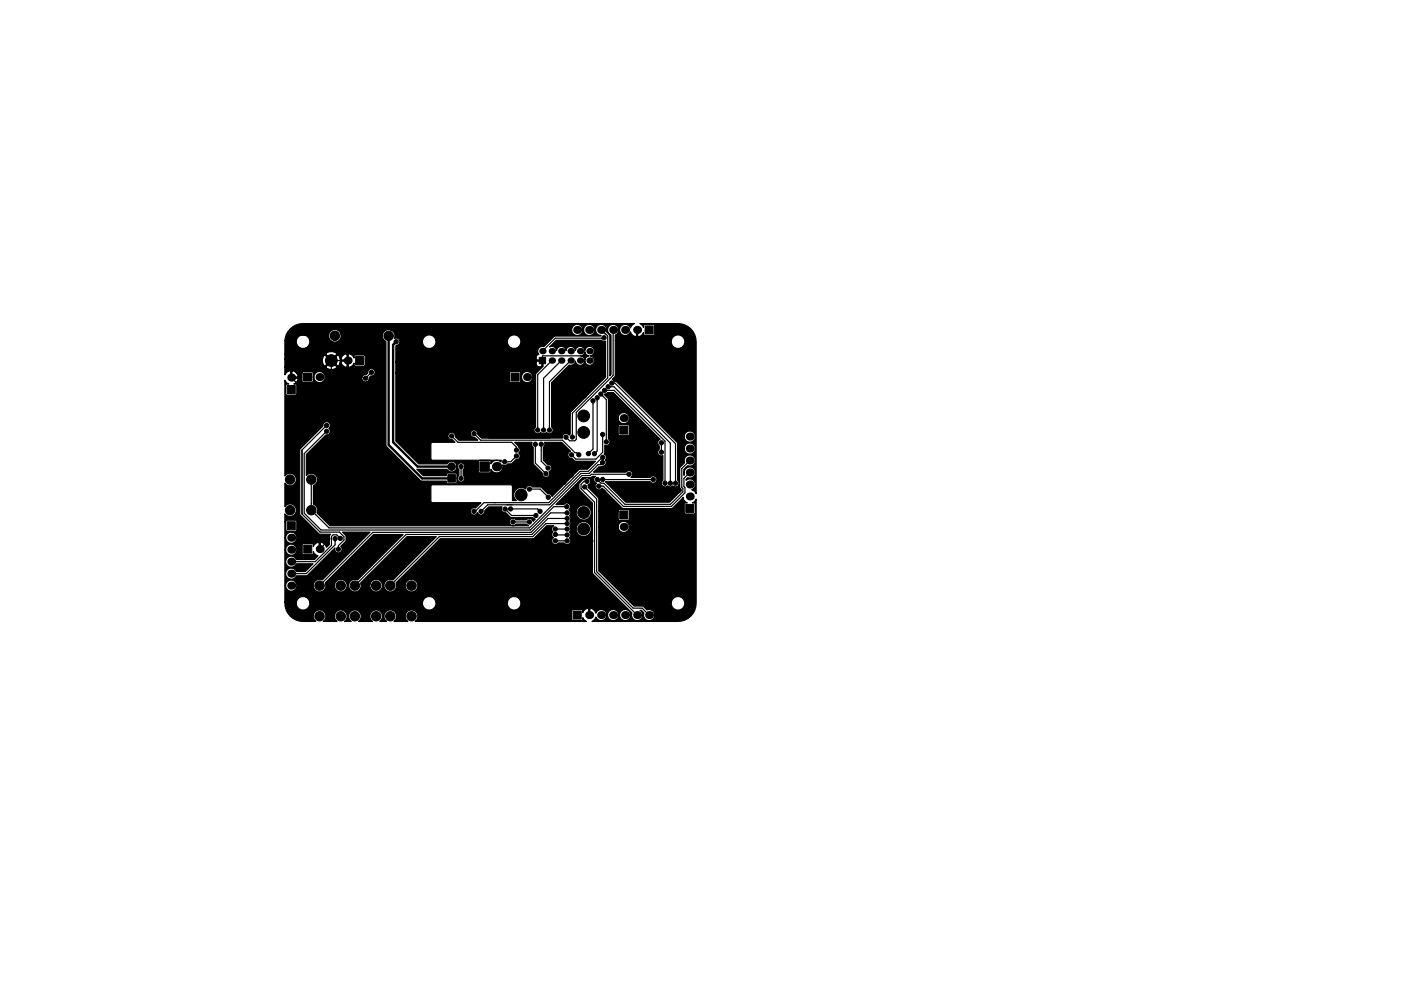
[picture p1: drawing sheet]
<svg xmlns="http://www.w3.org/2000/svg" width="297mm" height="210mm" viewBox="0 0 297 210" stroke-linecap="round" stroke-linejoin="round" font-family="sans-serif">
<g fill="#000" stroke="#000" stroke-width=".21">
<path d="M64.4 79.1h1.7v1.7h-1.7zM75.4 75.6h1.7v1.7h-1.7zM108.4 79.1h1.7v1.7h-1.7zM114.3 75.8h1.4v1.4h-1.4zM136.8 69.1h1.7v1.7h-1.7zM60.9 81.8h1.7v1.7h-1.7zM101.8 98h2v2h-2zM131.4 90.4h1.7v1.7h-1.7zM60.9 110.7h1.7v1.7h-1.7zM64.4 115.6h1.7v1.7h-1.7zM95 100.7h1.5v1.6h-1.5zM131.4 108.4h1.7v1.7h-1.7z"/>
<path d="M145.4 107h1.7v1.7h-1.7zM121.5 129.6h1.7v1.7h-1.7z"/>
<circle cx="70.3" cy="76.5" r="1.25"/>
<circle cx="71" cy="71.2" r="1"/>
<circle cx="78.8" cy="79" r=".45"/>
<circle cx="82.4" cy="71.2" r="1"/>
<circle cx="84" cy="72.5" r=".45"/>
<circle cx="128.1" cy="71.7" r=".45"/>
<circle cx="69.2" cy="90.2" r=".45"/>
<circle cx="69.2" cy="91.5" r=".45"/>
<circle cx="77.5" cy="80.2" r=".45"/>
<circle cx="81.2" cy="89.5" r=".45"/>
<circle cx="84.5" cy="89.5" r=".45"/>
<circle cx="86.5" cy="91.5" r=".45"/>
<circle cx="95.7" cy="99" r=".8"/>
<circle cx="95.8" cy="92.5" r=".45"/>
<circle cx="97.7" cy="99" r=".45"/>
<circle cx="99.5" cy="88.7" r=".45"/>
<circle cx="100.5" cy="92" r=".45"/>
<circle cx="107" cy="98" r=".45"/>
<circle cx="109.5" cy="96.7" r=".45"/>
<circle cx="109.5" cy="95.5" r=".45"/>
<circle cx="113.5" cy="94.2" r=".45"/>
<circle cx="114" cy="91.2" r=".45"/>
<circle cx="114.7" cy="94.2" r=".45"/>
<circle cx="115.3" cy="91.2" r=".45"/>
<circle cx="116.2" cy="99.3" r=".45"/>
<circle cx="116.5" cy="91.2" r=".45"/>
<circle cx="117.7" cy="91.7" r=".45"/>
<circle cx="120" cy="92.7" r=".45"/>
<circle cx="121.2" cy="96.5" r=".45"/>
<circle cx="121.3" cy="92.7" r=".45"/>
<circle cx="122.7" cy="96.5" r=".45"/>
<circle cx="123.7" cy="91.7" r="1.25"/>
<circle cx="123.7" cy="88.2" r="1.25"/>
<circle cx="123.9" cy="84" r=".45"/>
<circle cx="124.7" cy="96.2" r=".45"/>
<circle cx="125.7" cy="85" r=".45"/>
<circle cx="126" cy="96.3" r=".45"/>
<circle cx="126.6" cy="84.4" r=".45"/>
<circle cx="127.4" cy="83.6" r=".45"/>
<circle cx="127.7" cy="98.1" r=".45"/>
<circle cx="127.8" cy="92.2" r=".45"/>
<circle cx="127.8" cy="97" r=".45"/>
<circle cx="128.2" cy="82.8" r=".45"/>
<circle cx="128.6" cy="93.7" r=".45"/>
<circle cx="128.9" cy="82.1" r=".45"/>
<circle cx="129.7" cy="81.3" r=".45"/>
<circle cx="130.5" cy="80.5" r=".45"/>
<circle cx="140.2" cy="93.9" r=".45"/>
<circle cx="140.2" cy="95.9" r=".45"/>
<circle cx="61.5" cy="108.2" r="1"/>
<circle cx="61.5" cy="101.7" r="1"/>
<circle cx="66" cy="108.2" r="1"/>
<circle cx="66" cy="101.7" r="1"/>
<circle cx="69.5" cy="114.2" r=".45"/>
<circle cx="70.2" cy="110.5" r=".45"/>
<circle cx="71" cy="114.3" r=".45"/>
<circle cx="71.8" cy="116.5" r=".45"/>
<circle cx="72.1" cy="114.2" r=".45"/>
<circle cx="96.7" cy="108.3" r=".45"/>
<circle cx="97.8" cy="101.5" r=".45"/>
<circle cx="100.5" cy="108.5" r=".45"/>
<circle cx="102" cy="108.5" r=".45"/>
<circle cx="107.1" cy="108" r=".45"/>
<circle cx="108.2" cy="108" r=".45"/>
<circle cx="108.7" cy="110.7" r=".45"/>
<circle cx="110.5" cy="105" r="1.25"/>
<circle cx="112.2" cy="110.7" r=".45"/>
<circle cx="112.2" cy="103.8" r=".45"/>
<circle cx="113.6" cy="109.4" r=".45"/>
<circle cx="114.5" cy="108.5" r=".45"/>
<circle cx="115.8" cy="100.5" r=".45"/>
<circle cx="116.3" cy="105.5" r=".45"/>
<circle cx="117.7" cy="112.2" r=".45"/>
<circle cx="117.7" cy="113.4" r=".45"/>
<circle cx="117.7" cy="114.7" r=".45"/>
<circle cx="119.6" cy="102.3" r=".45"/>
<circle cx="120.2" cy="107.5" r=".45"/>
<circle cx="120.2" cy="108.8" r=".45"/>
<circle cx="120.3" cy="114.7" r=".45"/>
<circle cx="120.3" cy="111.1" r=".45"/>
<circle cx="120.3" cy="110" r=".45"/>
<circle cx="120.3" cy="112.2" r=".45"/>
<circle cx="120.3" cy="113.5" r=".45"/>
<circle cx="121.1" cy="100.8" r=".45"/>
<circle cx="121.5" cy="104" r=".45"/>
<circle cx="123.7" cy="112.2" r="1.25"/>
<circle cx="123.7" cy="108.7" r="1.25"/>
<circle cx="124" cy="103.3" r=".45"/>
<circle cx="124.5" cy="102.1" r=".45"/>
<circle cx="125.3" cy="114.8" r=".45"/>
<circle cx="126.6" cy="101.7" r=".45"/>
<circle cx="127" cy="103.1" r=".45"/>
<circle cx="127.8" cy="101.7" r=".45"/>
<circle cx="128" cy="104.4" r=".45"/>
<circle cx="133.4" cy="100.6" r=".45"/>
<circle cx="138.5" cy="101.7" r=".45"/>
<circle cx="141" cy="102.5" r=".45"/>
<circle cx="142.1" cy="102.5" r=".45"/>
<circle cx="143.2" cy="102.5" r=".45"/>
<circle cx="144" cy="104" r=".45"/>
<circle cx="67.7" cy="124.2" r="1"/>
<circle cx="67.7" cy="130.7" r="1"/>
<circle cx="72.2" cy="124.2" r="1"/>
<circle cx="72.2" cy="130.7" r="1"/>
<circle cx="75.2" cy="124.2" r="1"/>
<circle cx="75.2" cy="130.7" r="1"/>
<circle cx="79.7" cy="124.2" r="1"/>
<circle cx="79.7" cy="130.7" r="1"/>
<circle cx="82.7" cy="124.2" r="1"/>
<circle cx="82.7" cy="130.7" r="1"/>
<circle cx="87.2" cy="124.2" r="1"/>
<circle cx="87.2" cy="130.7" r="1"/>
</g>
<g fill="#000">
<circle cx="67.7" cy="80" r=".85"/>
<circle cx="73.7" cy="76.5" r=".85"/>
<circle cx="111.8" cy="80" r=".85"/>
<circle cx="115" cy="74.5" r=".67"/>
<circle cx="117" cy="74.5" r=".67"/>
<circle cx="117" cy="76.5" r=".67"/>
<circle cx="119" cy="76.5" r=".67"/>
<circle cx="119" cy="74.5" r=".67"/>
<circle cx="121" cy="76.5" r=".67"/>
<circle cx="121" cy="74.5" r=".67"/>
<circle cx="122.4" cy="70" r=".85"/>
<circle cx="123" cy="76.5" r=".67"/>
<circle cx="123" cy="74.5" r=".67"/>
<circle cx="124.9" cy="70" r=".85"/>
<circle cx="125" cy="76.5" r=".67"/>
<circle cx="125" cy="74.5" r=".67"/>
<circle cx="127.5" cy="70" r=".85"/>
<circle cx="130" cy="70" r=".85"/>
<circle cx="132.5" cy="70" r=".85"/>
<circle cx="135.1" cy="70" r=".85"/>
<circle cx="61.7" cy="80.1" r=".85"/>
<circle cx="105.3" cy="99" r="1"/>
<circle cx="132.2" cy="88.7" r=".85"/>
<circle cx="146.2" cy="92.6" r=".85"/>
<circle cx="146.2" cy="97.7" r=".85"/>
<circle cx="146.2" cy="95.2" r=".85"/>
<circle cx="61.7" cy="114.1" r=".85"/>
<circle cx="61.7" cy="116.6" r=".85"/>
<circle cx="61.7" cy="119.2" r=".85"/>
<circle cx="67.8" cy="116.5" r=".85"/>
<circle cx="132.2" cy="111.8" r=".85"/>
<circle cx="146.2" cy="100.2" r=".85"/>
<circle cx="146.2" cy="102.8" r=".85"/>
<circle cx="146.2" cy="105.3" r=".85"/>
<circle cx="61.7" cy="124.2" r=".85"/>
<circle cx="61.7" cy="121.7" r=".85"/>
<circle cx="124.9" cy="130.5" r=".85"/>
<circle cx="127.5" cy="130.5" r=".85"/>
<circle cx="130" cy="130.5" r=".85"/>
<circle cx="132.5" cy="130.5" r=".85"/>
<circle cx="135.1" cy="130.5" r=".85"/>
<circle cx="137.6" cy="130.5" r=".85"/>
</g>
<path d="M82.4 71.2v23.2l7.1 7.1h6.3M84 72.5l-.6 .6v20.7l5.1 5.2h7.3" fill="none" stroke="#000" stroke-width=".5"/>
<g fill="none" stroke="#000" stroke-width=".25">
<path d="M73.7 76.5h-3.4v34M78.7 79l-1.2 1.2M115 76.5l.1-1h8.4l.5 .5v7.9l-3.2 3.3v1.5l-4.3 4.2h-12.8l-4.2-4.2h-10.2l-2.8 2.8M117 76.5l-3 3v11.7M119 76.5l-3.8 3.7v11M121 76.5l-4.5 4.5v10.2M127.5 70l1.3 1.3v8.9l-7.5 7.5v5M128.2 71.7h-10.4l-2.8 2.8M130 70v9.7l-7.8 7.8v5.7l-.3 .3h-1.1l-.8-.8M135.1 70v5.9l-4.6 4.6 13.5 13.5v10M61.7 80.1l2.4 2.4h6.2M64 95.6v13.5l3.9 3.8h4.1l.9 1v.7l-1.2 1.2v.7"/>
<path d="M69.3 91.5l-4.8 4.7v12.7l3.6 3.5h44.4l4.9-4.9h2.8M69.3 90.2l-5.3 5.3v13.5M70.3 89.5h11M84.5 89.5l2 2M86.5 91.5h.1M95.8 92.5l1.3 1.3h11.4l1 1.1v.6M97.8 99v2.5M100.5 92l1.4 1.4h17.4l2.6 2.6h.4l.4 .5M109.5 96.7l-1.2 1.3h-1.3M113.5 94.2v4l2.3 2.3M114.8 94.2v3.6l1.4 1.5M125.7 85v10.3l-.9 .9"/>
<path d="M126.6 84.4v11.3l-.6 .6M127.4 83.6l1.1 1.2v8.9M127.7 98.1l-.4 .5h-.5l-1.9 1.8h-1.7l-6.7 6.7h-13.1l-1.4 1.4M127.8 92.2v3.8l-1.5 1.4h-4.2l-.9-.9M127.8 97l-3 3h-1.8l-6.6 6.6h-13.8l-1.8 1.9h-.3M128.2 82.8h2l10.8 10.8v8.9M128.9 82.1h1.3l11.9 11.9v8.5M129.7 81.3h.7l12.8 12.8v8.4M140.2 93.9v2M146.2 97.7l-1.6 1.7v4l.2 .2v.8l-2.7 2.6h-9.6l-4.5-4.5h-.6l-.8-.8M69.5 114.2v.6l-1.7 1.7M70.3 108.2l26.5 .1"/>
<path d="M71 114.3v1.3l-6.1 6.1h-3.2M72.1 114.2l-.7-.7h-.8l-.3 .3v1.9l-3.5 3.5h-5.1M107.1 108l1.4 1.4h5.1M108.2 108h5.8l.5 .5M108.8 110.7h.1M108.8 110.7h3.4M112.2 110.7h.1M112.2 103.8h2.3l1.6 1.6M117.7 112.2h2.5M117.8 113.4l2.4 .1M117.8 114.7h2.4M120.2 108.8h-3.5l-4.1 4.1h-33.6l-11.3 11.3"/>
<path d="M120.2 110h-4l-3.4 3.4h-26.7l-10.8 10.8M120.2 111.1h-4.5l-2.7 2.7h-19.9l-10.4 10.4M121.1 100.8l-1.5 1.5M121.5 104l.4-.5v-.5l1.7-1.7h1.4l1 1.1v1l1 1h1M124 103.3l2.5 2.5v15.5l7.7 7.7h2l1.4 1.5M124.5 102.1h-.7l-.6 .7v.9l2.9 2.8v15l9 9M125.2 114.8v.4l.3 .3v13.2l-.6 .6v1.2M127.8 101.7h10.7M133.4 100.6h-8l-.3 .3h-1.7l-11.1 11.1h-42.6l-3.7-3.8v-6.5M146.2 100.2l-1.2 1.3v1.7l.2 .2v1.2l-2.9 2.8h-10.1l-4.3-4.3h-.9"/>
</g>
<path d="M123.1 75.5a.95 .95 0 0 0 .9-.9 .95 .95 0 0 0 .9 .9 .95 .95 0 0 0-.9 .9 .95 .95 0 0 0-.9-.9zM61.5 69.8a3.9 3.9 0 0 1 2.8-1.1h70.2l-.6 .4-.2 .5a1.19 1.19 0 0 0-1.9-.6 1.19 1.19 0 0 0 0 2 1.19 1.19 0 0 0 1.9-.6 1.05 1.05 0 0 0 1.3 .9v-1.4h.2v1.4l.2 .1 .4-.1 .6-.8 .1 .5 .3 .2h1.7l.3-.2-.1-2.1-2.1-.1-.1 .2-.1 .5-.1-.4-.6-.4h8a3.9 3.9 0 0 1 3.9 3.8v32.2l-.5-.6-.4-.2a1.19 1.19 0 0 0 .6-1.7 1.19 1.19 0 0 0-1.8-.3v-.2l.3-.3a1.2 1.2 0 0 0 1.6-1 1.2 1.2 0 0 0-1.3-1.3 1.2 1.2 0 0 0-1 1.6l-.1 .2v-1.3l.8-.8a1.2 1.2 0 0 0 1.6-.9 1.2 1.2 0 0 0-1.3-1.4 1.2 1.2 0 0 0-1 1.7l-.9 .9-.1 .3v4l.2 .8-2.3 2.3h-9.3l-4.3-4.3h9.5a.79 .79 0 0 0 1.1 .1 .79 .79 0 0 0 0-1.1 .79 .79 0 0 0-1.1 .1h-4.1a.79 .79 0 0 0 .1-1.2 .79 .79 0 0 0-1.2 .1h-6.8l1.1-1.2 .3 .1a1.17 1.17 0 0 0 1.2-1.1l-.2-.4a.76 .76 0 0 0-.2-1.3l.1-.3v-1.5a.78 .78 0 0 0 1-.4 .78 .78 0 0 0-.2-1v-2.7h2.1v1.7l.2 .3h1.8l.3-.2v-1.8l-.2-.3h-1.8l-.3 .3h-2.1v-1.7h2.1v.5a1.2 1.2 0 0 0 2 .4 1.2 1.2 0 0 0-.4-2 1.2 1.2 0 0 0-1.6 1.1h-2.1v-3.9l-.8-1.1v-.1l.6-.3h1.2l10 9.9-.2 .1a.79 .79 0 0 0 0 1.3v.7l-.2 .2a.78 .78 0 0 0 0 1 .78 .78 0 0 0 .9 .2v5.2l-.2 .2a.78 .78 0 0 0 .2 1 .78 .78 0 0 0 1.1 0 .74 .74 0 0 0 1.1 0 .78 .78 0 0 0 1.1-.1 .78 .78 0 0 0-.1-1.1v-6.7h1.4a1.2 1.2 0 0 0 1.6 1.1 1.2 1.2 0 0 0 .4-2 1.2 1.2 0 0 0-2 .4v.5h-1.4v-1.2l-1.3-1.4h2.7a1.2 1.2 0 0 0 1.6 1.1 1.2 1.2 0 0 0 .4-1.9 1.2 1.2 0 0 0-2 .4v.4h-2.7l-11.7-11.7-.9-.4 .7-.8v-7.5h11.8a1.46 1.46 0 0 0 1.7 1.7 1.46 1.46 0 0 0 1-2.2 1.46 1.46 0 0 0-2.5 0l-.2 .5h-11.8v-1.1a1.19 1.19 0 0 0 .4-1.8 1.19 1.19 0 0 0-1.8 0 1.19 1.19 0 0 0 .4 1.8v8.4l-.2 .2v-8.6a1.59 1.59 0 0 1-.7-1.6 1.19 1.19 0 0 0-2.1-.2 1.19 1.19 0 0 0 .9 1.9v.1h-9.6l-.4 .1-2.1 2.1h-.2a1 1 0 0 0-1 .5 1 1 0 0 0 .2 1.2l-.5 .3-.1 .7 .1 .2h1.3l.1 1.3-1.5 1.5-.2 .3v11.1a.8 .8 0 0 0-.1 1.2 .8 .8 0 0 0 1.2-.1 .77 .77 0 0 0 1.3 0 .79 .79 0 0 0 1.2 .1 .79 .79 0 0 0-.1-1.2v-9.4l3.7-3.7h.4a.96 .96 0 0 0 .9-.9 1.01 1.01 0 0 0 1 .9 1.01 1.01 0 0 0 1-.9 1.01 1.01 0 0 0 1 .9 1.01 1.01 0 0 0 1-1 1.01 1.01 0 0 0-.9-1 1.01 1.01 0 0 0 .9-1 1.01 1.01 0 0 0-1-1 1.01 1.01 0 0 0-1 .9 1.01 1.01 0 0 0-1-.9 1.01 1.01 0 0 0-1 .9 1.01 1.01 0 0 0-1-.9 1.01 1.01 0 0 0-1 .9 1.01 1.01 0 0 0-1-.9 1.01 1.01 0 0 0-1 .9 .99 .99 0 0 0-1.5-.8l1.4-1.4h9.6l.4 .2h.5v7.6l-7.5 7.5v4.6l-.2 .2a.79 .79 0 0 0-1-.3 .79 .79 0 0 0-.5 .9h-17.1l-.8-.8v-.3a.79 .79 0 0 0-.9-.6 .79 .79 0 0 0-.7 .9 .79 .79 0 0 0 .9 .7l.7 .6h-4l-.8-.8v-.3a.79 .79 0 0 0-.9-.6 .79 .79 0 0 0-.6 .9 .79 .79 0 0 0 .9 .7l.6 .5h-4.8l-.2 .2-.2 .2v3l.2 .3 .2 .2h14.6l-.1 .3a1.36 1.36 0 0 0-2.1 .4v-.5l-.2-.2h-2.3l-.2 .3v2l.4 .3h2l.3-.2v-.5l.2 .4a1.34 1.34 0 0 0 1.7 .2 1.34 1.34 0 0 0 .6-1.6 .78 .78 0 0 0 1-.2h.9l.9-.9h.3a.79 .79 0 0 0 .6-.6 .79 .79 0 0 0-.3-.8 1.17 1.17 0 0 0-.2-1.6l-.7-.6h3.7a.77 .77 0 0 0 .2 1l.1 3.5 1.9 2v.3a.79 .79 0 0 0 1.1 .5 .79 .79 0 0 0 .3-1.1 .79 .79 0 0 0 .6-1 .79 .79 0 0 0-.9-.6l-.9-.8v-2.8a.77 .77 0 0 0 .2-1h3.7l1.9 1.8a.79 .79 0 0 0-.6 1 .79 .79 0 0 0 .9 .6l.8 .6h4.1l-1.6 1.6h-1.6l-.3 .2-5.7 5.6-.3-.5-.6-.1-1.4-1.4h-1.8a.78 .78 0 0 0-.9-.3 .78 .78 0 0 0-.5 .7 1.59 1.59 0 0 0-2.2 .3 1.59 1.59 0 0 0 .2 2.2h-.8v-3l-.2-.2-.3-.2h-16.5l-.3 .3-.1 3.1 .3 .4 10.4 .1-1.2 1.1a.79 .79 0 0 0-1 .4 .79 .79 0 0 0 .4 1 .79 .79 0 0 0 1-.5 .78 .78 0 0 0 1 .6 .78 .78 0 0 0 .6-.9l.8-.8h2.9l-.2 .3a.79 .79 0 0 0 .9 .9l1.1 1h4.7l.5 .3-.5 .5-.1-.3a.79 .79 0 0 0-1.3 0h-2.2l-.2-.2a.79 .79 0 0 0-1.1 .2 .79 .79 0 0 0 .2 1.1 .79 .79 0 0 0 1.1-.2h2.2l.5 .3h-42.2l-2.7-2.7a1.28 1.28 0 0 0-.7-1.8v-4l.3-.1a1.35 1.35 0 0 0 .2-2.1 1.35 1.35 0 0 0-2 .1v-4.5l4.1-4.1a.79 .79 0 0 0 .9-.5 .79 .79 0 0 0-.3-.9 .79 .79 0 0 0-.2-1.4 .79 .79 0 0 0-1 .9l-4.8 4.8-.2 .3 .1 13.7 4.1 4.1 2.4 .1-.3 .4v1.7l-.6 .6-.2-.5-.9-.5-.2 .1v1.4h-.2v-1.4a1 1 0 0 0-1.3 .8v-.5l-.2-.2h-1.9l-.2 .3v1.7l.3 .4h1.7l.3-.2v-.5l.6 .8 .4 .1-.8 .8h-3.7a1.2 1.2 0 0 0-1.9-.5 1.2 1.2 0 0 0 0 1.9 1.2 1.2 0 0 0 1.9-.5h3.5l-1.7 1.7-1.8-.1a1.2 1.2 0 0 0-1.9-.4 1.2 1.2 0 0 0 0 1.9 1.2 1.2 0 0 0 1.9-.5h2l.4-.2 5.7-5.7v.1a.79 .79 0 0 0 1 .9 .79 .79 0 0 0 .2-1.4l1.1-1 .1-.3-.1-.9-.7-.8h5.9l-10.2 10.1a1.35 1.35 0 0 0-1.9 1 1.35 1.35 0 0 0 1.4 1.6 1.35 1.35 0 0 0 1.3-1.6h1.8v.5a1.35 1.35 0 0 0 2.1 .9 1.35 1.35 0 0 0 0-2.3 1.35 1.35 0 0 0-2.1 .9h-1.8l-.1-.3 10.2-10.3h6.3l-9.7 9.6a1.35 1.35 0 0 0-1.9 1 1.35 1.35 0 0 0 1.4 1.6 1.35 1.35 0 0 0 1.3-1.6h1.8v.5a1.35 1.35 0 0 0 2.1 .9 1.35 1.35 0 0 0 0-2.3 1.35 1.35 0 0 0-2.1 .9h-1.8l-.1-.3 9.8-9.8h6.2l-9.2 9.1-.3-.1a1.35 1.35 0 0 0-1.6 1.3 1.35 1.35 0 0 0 1.4 1.4 1.35 1.35 0 0 0 1.3-1.6h1.8v.5a1.35 1.35 0 0 0 2.1 .9 1.35 1.35 0 0 0 0-2.3 1.35 1.35 0 0 0-2.1 .9h-1.8l-.1-.3 9.3-9.4h19.7l.3-.1 2.6-2.6h1.5a.76 .76 0 0 0-.2 1.2 .77 .77 0 0 0 .1 1.3 .79 .79 0 0 0-.1 1.2 .79 .79 0 0 0 1.2-.1h1.2l.2 .2a.79 .79 0 0 0 1.1-.2 .79 .79 0 0 0-.2-1.1 .77 .77 0 0 0 0-1.2 .74 .74 0 0 0 .3-1h1.2v.7a1.61 1.61 0 0 0 2.4 1 1.61 1.61 0 0 0 0-2.7 1.61 1.61 0 0 0-2.4 1h-1.2l-.2-.2 .1-.2a.76 .76 0 0 0-.1-1 .75 .75 0 0 0-.1-1.1 .74 .74 0 0 0 .2-1h1.3v.7a1.61 1.61 0 0 0 2.4 1 1.61 1.61 0 0 0 0-2.7 1.61 1.61 0 0 0-2.4 1h-1.3l-.3-.3a.79 .79 0 0 0 .1-1.2 .79 .79 0 0 0-1.2 .1h-1.6l5.7-5.6h.7l-.8 .4-.6 .6-.2 1.3 .2 .3 2.7 2.7v14.9l8.4 8.4a1.19 1.19 0 0 0 .6 1.6 1.19 1.19 0 0 0 1.5-.5 1.19 1.19 0 0 0-.4-1.6h.3l.5 .5a1.2 1.2 0 0 0 1 1.7 1.2 1.2 0 0 0 1.3-1.4 1.2 1.2 0 0 0-1.6-.9l-.9-.8h-1.9l-.8-.9h8.7v.6a1.45 1.45 0 0 0 2.3 .9 1.45 1.45 0 0 0 0-2.4 1.45 1.45 0 0 0-2.3 .9h-8.7l-6.6-6.6v-9.3h4.1a1.2 1.2 0 0 0 1.6 1.1 1.2 1.2 0 0 0 .4-2 1.2 1.2 0 0 0-2 .4v.5h-4.1v-3.4h4.1l.1 1.9 1.9 .1 .3-.3v-1.8l-.3-.2h-1.7l-.3 .3h-4.1l-.1-2.7-2.2-2.3-.1-.5 .3-.1a.79 .79 0 0 0 .3-.8 .79 .79 0 0 0-.6-.6l.7-.1 .3-.2h.6l-.2 .2a.79 .79 0 0 0 .5 1.2 .83 .83 0 0 0 0 1.3 .83 .83 0 0 0 1.2-.2l4.2 4.2 .3 .1h10.1l.4-.1 2.2-2.3 .1 .6 .7 .6h-.4l-.2 .2v1.9l.3 .3h1.7l.3-.4v-1.7l-.2-.3h-.4l.3-.2 .5-.6v22.1a3.9 3.9 0 0 1-3.9 3.8h-18.2l.6-.4 .2-.5a1.2 1.2 0 0 0 1.4 .8 1.2 1.2 0 0 0 1-1.2h.1l.1 .5a1.2 1.2 0 0 0 1.3 .7 1.2 1.2 0 0 0 1-1.2h.1l.1 .5a1.2 1.2 0 0 0 2 .3 1.2 1.2 0 0 0-.4-1.9 1.2 1.2 0 0 0-1.7 1.1h-.1l-.1-.5a1.2 1.2 0 0 0-1.3-.7 1.2 1.2 0 0 0-1 1.2h-.1l-.1-.5a1.2 1.2 0 0 0-1.2-.7 1.2 1.2 0 0 0-1.1 .8 1.05 1.05 0 0 0-1.3-.9v1.4h-.2v-1.4l-.2-.1-.4 .1-.6 .8-.1-.5-.3-.2h-1.7l-.3 .2 .1 2.1 2.1 .1 .1-.2 .1-.5 .1 .4 .6 .4h-36.3a1.35 1.35 0 0 0 .3-2 1.35 1.35 0 0 0-2.1 0 1.35 1.35 0 0 0 .3 2h-3l.4-.3a1.35 1.35 0 0 0-.4-1.9 1.35 1.35 0 0 0-1.9 .4 1.35 1.35 0 0 0 .4 1.8h-1.5l.4-.3a1.35 1.35 0 0 0-.4-1.9 1.35 1.35 0 0 0-1.9 .4 1.35 1.35 0 0 0 .4 1.8h-3l.4-.3a1.35 1.35 0 0 0-.4-1.9 1.35 1.35 0 0 0-1.9 .4 1.35 1.35 0 0 0 .4 1.8h-1.5l.4-.3a1.35 1.35 0 0 0-.4-1.9 1.35 1.35 0 0 0-1.9 .4 1.35 1.35 0 0 0 .4 1.8h-3l.4-.3a1.35 1.35 0 0 0-.4-1.9 1.35 1.35 0 0 0-1.9 .4 1.35 1.35 0 0 0 .4 1.8 6.8 6.8 0 0 1-4.9-.6 3.9 3.9 0 0 1-1.7-3.5h2.4v.6a1.45 1.45 0 0 0 1.7 1.1 1.45 1.45 0 0 0 1.2-1.7h23.9v.6a1.45 1.45 0 0 0 1.7 1.1 1.45 1.45 0 0 0 1.1-1.7h15.2v.6a1.45 1.45 0 0 0 2.2 .9 1.45 1.45 0 0 0 0-2.4 1.45 1.45 0 0 0-2.2 .9h-15.2l-.2-.5a1.46 1.46 0 0 0-1.5-.6 1.46 1.46 0 0 0-1.1 1.1h-23.9l-.2-.5a1.46 1.46 0 0 0-1.5-.6 1.46 1.46 0 0 0-1.2 1.1h-2.4v-3.5h.2v.5a1.2 1.2 0 0 0 2 .4 1.2 1.2 0 0 0-.4-2 1.2 1.2 0 0 0-1.6 1.1h-.2v-7.6h.2v.5a1.2 1.2 0 0 0 2 .4 1.2 1.2 0 0 0-.4-2 1.2 1.2 0 0 0-1.6 1.1h-.2v-2.5h.2v.4a1.2 1.2 0 0 0 2 .4 1.2 1.2 0 0 0-.4-1.9 1.2 1.2 0 0 0-1.6 1.1h-.2v-3.4h.2l.1 1.9 1.9 .1 .3-.3-.1-1.9-1.9-.1-.5 .3v-1.7l.3 .4a1.35 1.35 0 0 0 1.9-.4 1.35 1.35 0 0 0-.3-1.9 1.35 1.35 0 0 0-1.9 .4v-5l.3 .4a1.35 1.35 0 0 0 1.9-.4 1.35 1.35 0 0 0-.3-1.9 1.35 1.35 0 0 0-1.9 .4v-20.3l.5 .6 .3 .2h-.4l-.2 .2 .1 2 1.9 .1 .3-.3v-1.7l-.2-.3h-.4l.7-.6 .2-.4-.1-.3h-1.5v-1.4h.3v1.2h1.2l.1-.2-.4-.7h1.2v1.7l.2 .4h2l.2-.4v-.8h.2a1.19 1.19 0 0 0 1.1 1.2 1.19 1.19 0 0 0 1.2-1.1h7.8v.3a.79 .79 0 0 0 .9 .6 .79 .79 0 0 0 .7-.9l.3-.3h.3a.79 .79 0 0 0 .6-.9 .79 .79 0 0 0-.9-.7 .79 .79 0 0 0-.6 .9l-.4 .4-.5 .1-.4 .5h-7.8a1.19 1.19 0 0 0-1.1-1.3 1.19 1.19 0 0 0-1.2 1.2h-.2v-.9l-.2-.3h-1.8l-.4 .3h-1.2l-.7-.4-.5 .1a1.04 1.04 0 0 0-1.2 .7v-1.7h8.7a1.41 1.41 0 0 0 2.3 0l-1.1-1.1-1.2 1.1h-8.7v-1.6h8v.7l.2 .6 .3 .2 1.2-1.2h.3l1.2 1.2 .3-.2 .2-.6h.2a1.08 1.08 0 0 0 1.3 .9v-1.2h-1.2l-.3 .3v-.8l.3 .3h1.2v-1.2h.2v2.6a1 1 0 0 0 1.3-.8v.5l.2 .2 2-.1v-2.2l-2-.1-.2 .2v.5l-.6-.8-.4-.1-.5 .1a1.08 1.08 0 0 0-1.3 .9h-.2l-.2-.6-.3-.2-1.2 1.2h-.3l-1.2-1.2-.3 .2-.2 .7h-8v-1h8.7l1.2 1.1 1.1-1.1a1.41 1.41 0 0 0-2.3 0h-8.7v-3h2.4a1.46 1.46 0 0 0 1.7 1.7 1.46 1.46 0 0 0 1-2.2 1.46 1.46 0 0 0-2.5 0l-.2 .5h-2.4l.3-1.2h9a1.35 1.35 0 0 0 1.3 1.6 1.35 1.35 0 0 0 1.3-1.6h8.8l.2 1 .5 .4v22l.2 .4 7.3 7.2 5.3 .1 .2 .5h1.9l.2-.3v-1.6l-.2-.3h-1.9l-.2 .5h-4.9l-1.3-1.3h6.4a1.14 1.14 0 0 0 1.4 .5 1.14 1.14 0 0 0 .7-1.3l.4 .8v1.3l-.2 .2a.79 .79 0 0 0 .2 1.1 .79 .79 0 0 0 1.1-.3 .79 .79 0 0 0-.2-1v-1.3l.2-.2a.83 .83 0 0 0-.4-1.2 .83 .83 0 0 0-1.1 .6 1.13 1.13 0 0 0-.9-.9 1.13 1.13 0 0 0-1.2 .5h-6l-4.9-4.8v-14.5h24.1v1.7l.4 .4h1.8l.2-.4v-.8h.1a1.2 1.2 0 0 0 1.7 1.1 1.2 1.2 0 0 0 .4-1.9 1.2 1.2 0 0 0-2 .3l-.1 .5h-.1v-1l-.3-.2h-1.7l-.4 .3h-24.1v-2.3h29.8v.5l.3 .4 .7 .1 .2-.2v-1h-1.1l-.1 .2h-29.8v-3.4a.94 .94 0 0 0 .8-1.2h4.9v.6a1.45 1.45 0 0 0 1.7 1.1 1.45 1.45 0 0 0 1.1-1.7h15.2v.6a1.45 1.45 0 0 0 2.2 .9 1.45 1.45 0 0 0 0-2.4 1.45 1.45 0 0 0-2.2 .9h-15.2l-.2-.5a1.46 1.46 0 0 0-1.5-.6 1.46 1.46 0 0 0-1.1 1.1h-4.9v-.1a.78 .78 0 0 0-1.1-.3 1.28 1.28 0 0 0-.8-1.8h38.4l.1 .5a1.2 1.2 0 0 0 1.3 .7 1.2 1.2 0 0 0 1-1.2h.1l.1 .5a1.2 1.2 0 0 0 2 .3 1.2 1.2 0 0 0-.4-1.9 1.2 1.2 0 0 0-1.7 1.1h-.1l-.1-.5a1.2 1.2 0 0 0-1.4-.7 1.2 1.2 0 0 0-.9 1.2l-38.5-.1a1.35 1.35 0 0 0-1.6 1.1h-8.8l-.2-.5a1.35 1.35 0 0 0-1.4-.6 1.35 1.35 0 0 0-1 1.1h-9zM146.1 105.2h.3v.3h-.3z" fill="#000" stroke="#000" stroke-width=".25"/>
</svg>
